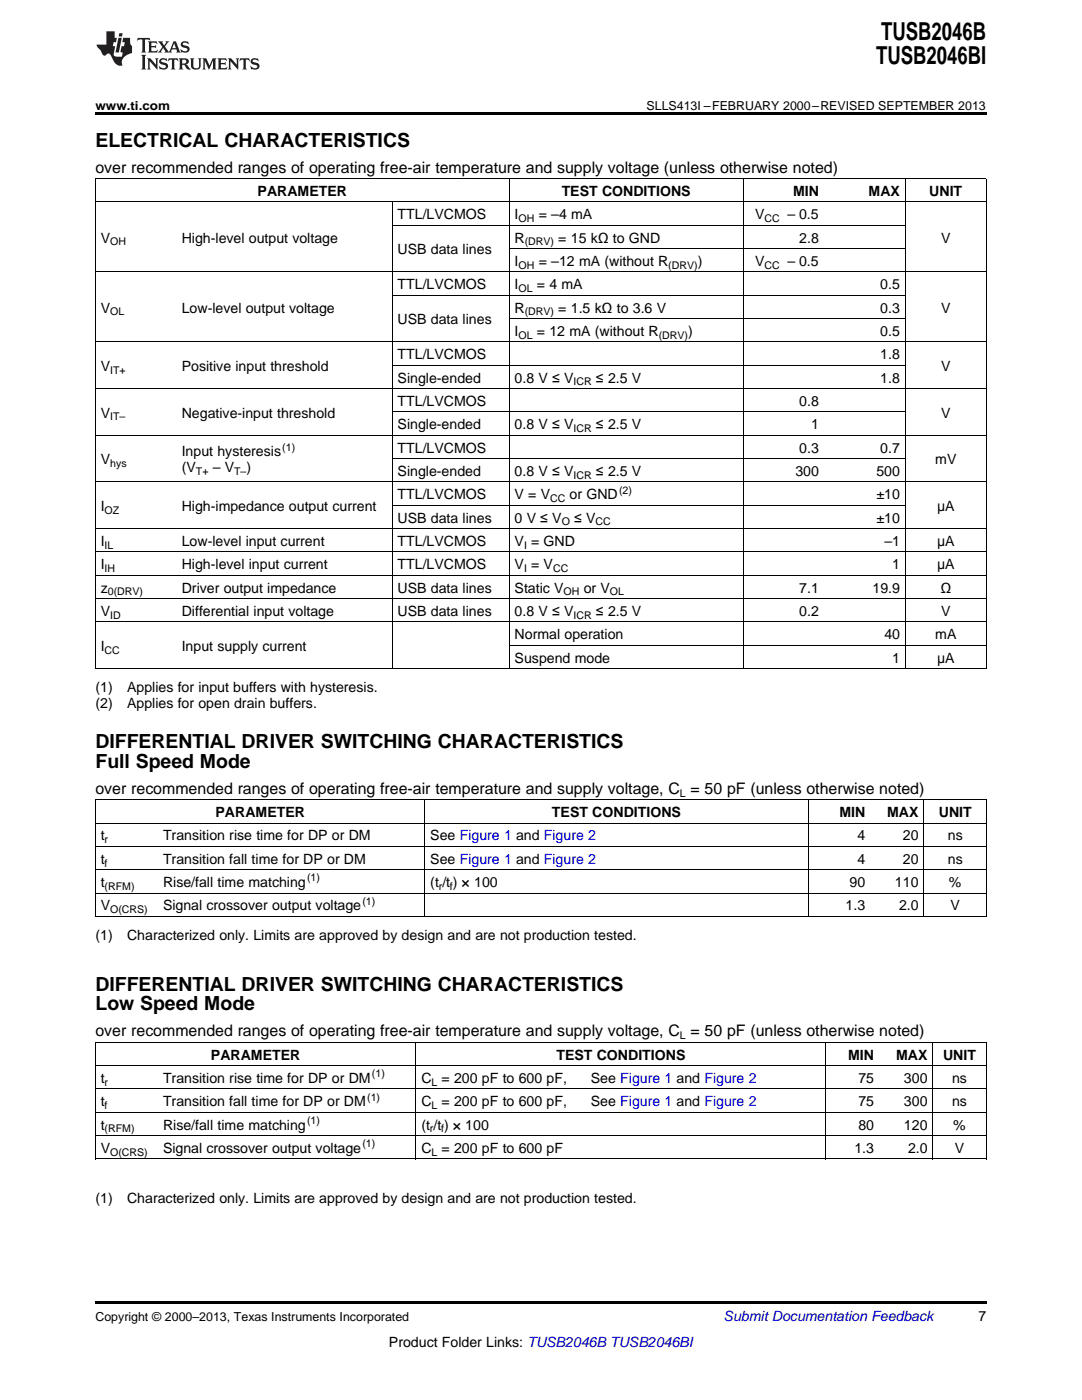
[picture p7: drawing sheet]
<svg xmlns="http://www.w3.org/2000/svg" width="216mm" height="279mm" viewBox="0 0 216 279" stroke-linecap="round" stroke-linejoin="round" font-family="sans-serif">
<defs><g id="words">
<g font-size="4.9">
<text x="175.8" y="7.9">TUSB2046B</text>
<text x="174.8" y="12.8">TUSB2046BI</text>
</g>
<g font-size="3.9">
<text x="19" y="29.3">ELECTRICAL CHARACTERISTICS</text>
<text x="19" y="149.4">DIFFERENTIAL DRIVER SWITCHING CHARACTERISTICS</text>
<text x="19" y="153.2">Full Speed Mode</text>
<text x="19" y="197.8">DIFFERENTIAL DRIVER SWITCHING CHARACTERISTICS</text>
<text x="19" y="201.6">Low Speed Mode</text>
</g>
<g font-size="3.2">
<text x="19" y="34.4">over recommended ranges of operating free-air temperature and supply voltage (unless otherwise noted)</text>
<text x="19" y="158.4">over recommended ranges of operating free-air temperature and supply voltage, C = 50 pF (unless otherwise noted)</text>
<text x="19" y="206.8">over recommended ranges of operating free-air temperature and supply voltage, C = 50 pF (unless otherwise noted)</text>
</g>
<g font-size="2.8">
<text x="51.4" y="39.1">PARAMETER</text>
<text x="112.1" y="39.1">TEST CONDITIONS</text>
<text x="158.3" y="39.1">MIN</text>
<text x="173.3" y="39.1">MAX</text>
<text x="185.4" y="39.1">UNIT</text>
<text x="79.3" y="43.7">TTL/LVCMOS</text>
<text x="102.7" y="43.7">I</text>
<text x="107.5" y="43.7">= –4 mA</text>
<text x="150.7" y="43.7">V</text>
<text x="157.1" y="43.7">– 0.5</text>
<text x="20.1" y="48.4">V</text>
<text x="36.3" y="48.4">High-level output voltage</text>
<text x="79.3" y="50.7">USB data lines</text>
<text x="102.7" y="48.4">R</text>
<text x="102.7" y="53.1">I</text>
<text x="107.5" y="53.1">= –12 mA (without R</text>
<text x="111.4" y="48.4">= 15 kΩ to GND</text>
<text x="139.2" y="53.1">)</text>
<text x="150.7" y="53.1">V</text>
<text x="157.1" y="53.1">– 0.5</text>
<text x="159.5" y="48.4">2.8</text>
<text x="187.8" y="48.4">V</text>
<text x="79.3" y="57.7">TTL/LVCMOS</text>
<text x="102.7" y="57.7">I</text>
<text x="107.1" y="57.7">= 4 mA</text>
<text x="175.6" y="57.7">0.5</text>
<text x="20.1" y="62.4">V</text>
<text x="36.3" y="62.4">Low-level output voltage</text>
<text x="79.3" y="64.7">USB data lines</text>
<text x="102.7" y="62.4">R</text>
<text x="111.4" y="62.4">= 1.5 kΩ to 3.6 V</text>
<text x="175.6" y="62.4">0.3</text>
<text x="187.8" y="62.4">V</text>
<text x="79.3" y="71.7">TTL/LVCMOS</text>
<text x="102.7" y="67">I</text>
<text x="107.1" y="67">= 12 mA (without R</text>
<text x="137.3" y="67">)</text>
<text x="175.6" y="67">0.5</text>
<text x="175.6" y="71.7">1.8</text>
<text x="20.1" y="74">V</text>
<text x="36.3" y="74">Positive input threshold</text>
<text x="79.3" y="76.3">Single-ended</text>
<text x="102.7" y="76.3">0.8 V ≤ V</text>
<text x="118.9" y="76.3">≤ 2.5 V</text>
<text x="175.6" y="76.3">1.8</text>
<text x="187.8" y="74">V</text>
<text x="20.1" y="83.3">V</text>
<text x="36.3" y="83.3">Negative-input threshold</text>
<text x="79.3" y="81">TTL/LVCMOS</text>
<text x="159.5" y="81">0.8</text>
<text x="187.8" y="83.3">V</text>
<text x="79.3" y="85.7">Single-ended</text>
<text x="102.7" y="85.7">0.8 V ≤ V</text>
<text x="118.9" y="85.7">≤ 2.5 V</text>
<text x="161.9" y="85.7">1</text>
<text x="20.1" y="92.6">V</text>
<text x="36.3" y="91.1">Input hysteresis</text>
<text x="36.3" y="94.2">(V</text>
<text x="42.4" y="94.2">– V</text>
<text x="49.2" y="94.2">)</text>
<text x="79.3" y="90.3">TTL/LVCMOS</text>
<text x="79.3" y="95">Single-ended</text>
<text x="102.7" y="95">0.8 V ≤ V</text>
<text x="118.9" y="95">≤ 2.5 V</text>
<text x="158.7" y="95">300</text>
<text x="159.5" y="90.3">0.3</text>
<text x="174.9" y="95">500</text>
<text x="175.6" y="90.3">0.7</text>
<text x="186.6" y="92.6">mV</text>
<text x="20.1" y="102">I</text>
<text x="36.3" y="102">High-impedance output current</text>
<text x="79.3" y="99.6">TTL/LVCMOS</text>
<text x="102.7" y="99.6">V = V</text>
<text x="113.7" y="99.6">or GND</text>
<text x="174.9" y="99.6">±10</text>
<text x="187" y="102">μA</text>
<text x="79.3" y="104.3">USB data lines</text>
<text x="102.7" y="104.3">0 V ≤ V</text>
<text x="114.5" y="104.3">≤ V</text>
<text x="174.9" y="104.3">±10</text>
<text x="20.1" y="108.9">I</text>
<text x="20.1" y="113.6">I</text>
<text x="36.3" y="108.9">Low-level input current</text>
<text x="36.3" y="113.6">High-level input current</text>
<text x="79.3" y="108.9">TTL/LVCMOS</text>
<text x="79.3" y="113.6">TTL/LVCMOS</text>
<text x="102.7" y="108.9">V = GND</text>
<text x="102.7" y="113.6">V = V</text>
<text x="176.5" y="108.9">–1</text>
<text x="178" y="113.6">1</text>
<text x="187" y="108.9">μA</text>
<text x="187" y="113.6">μA</text>
<text x="20.1" y="118.3">z</text>
<text x="36.3" y="118.3">Driver output impedance</text>
<text x="79.3" y="118.3">USB data lines</text>
<text x="102.7" y="118.3">Static V</text>
<text x="116.5" y="118.3">or V</text>
<text x="159.5" y="118.3">7.1</text>
<text x="174.1" y="118.3">19.9</text>
<text x="187.6" y="118.3">Ω</text>
<text x="20.1" y="122.9">V</text>
<text x="36.3" y="122.9">Differential input voltage</text>
<text x="79.3" y="122.9">USB data lines</text>
<text x="102.7" y="122.9">0.8 V ≤ V</text>
<text x="118.9" y="122.9">≤ 2.5 V</text>
<text x="159.5" y="122.9">0.2</text>
<text x="187.8" y="122.9">V</text>
<text x="20.1" y="129.9">I</text>
<text x="36.3" y="129.9">Input supply current</text>
<text x="102.7" y="127.6">Normal operation</text>
<text x="176.5" y="127.6">40</text>
<text x="186.6" y="127.6">mA</text>
<text x="102.7" y="132.2">Suspend mode</text>
<text x="178" y="132.2">1</text>
<text x="187" y="132.2">μA</text>
<text x="19" y="138.1">(1)</text>
<text x="19" y="141.3">(2)</text>
<text x="25.4" y="138.1">Applies for input buffers with hysteresis.</text>
<text x="25.4" y="141.3">Applies for open drain buffers.</text>
<text x="20.1" y="167.7">t</text>
<text x="32.5" y="167.7">Transition rise time for DP or DM</text>
<text x="43" y="163.1">PARAMETER</text>
<text x="85.9" y="167.7">See Figure 1 and Figure 2</text>
<text x="110.1" y="163.1">TEST CONDITIONS</text>
<text x="167.5" y="163.1">MIN</text>
<text x="171.1" y="167.7">4</text>
<text x="177" y="163.1">MAX</text>
<text x="180.2" y="167.7">20</text>
<text x="187.3" y="163.1">UNIT</text>
<text x="189.1" y="167.7">ns</text>
<text x="20.1" y="172.4">t</text>
<text x="32.5" y="172.4">Transition fall time for DP or DM</text>
<text x="85.9" y="172.4">See Figure 1 and Figure 2</text>
<text x="171.1" y="172.4">4</text>
<text x="180.2" y="172.4">20</text>
<text x="189.1" y="172.4">ns</text>
<text x="20.1" y="177">t</text>
<text x="32.5" y="177">Rise/fall time matching</text>
<text x="85.9" y="177">(t /t ) × 100</text>
<text x="169.5" y="177">90</text>
<text x="178.6" y="177">110</text>
<text x="189.3" y="177">%</text>
<text x="20.1" y="181.7">V</text>
<text x="32.5" y="181.7">Signal crossover output voltage</text>
<text x="168.7" y="181.7">1.3</text>
<text x="179.4" y="181.7">2.0</text>
<text x="189.7" y="181.7">V</text>
<text x="19" y="187.5">(1)</text>
<text x="25.4" y="187.5">Characterized only. Limits are approved by design and are not production tested.</text>
<text x="42.1" y="211.5">PARAMETER</text>
<text x="111" y="211.5">TEST CONDITIONS</text>
<text x="169.2" y="211.5">MIN</text>
<text x="178.8" y="211.5">MAX</text>
<text x="188.2" y="211.5">UNIT</text>
<text x="20.1" y="216.1">t</text>
<text x="20.1" y="220.8">t</text>
<text x="32.5" y="216.1">Transition rise time for DP or DM</text>
<text x="32.5" y="220.8">Transition fall time for DP or DM</text>
<text x="84.1" y="216.1">C</text>
<text x="84.1" y="220.8">C</text>
<text x="88.1" y="216.1">= 200 pF to 600 pF,</text>
<text x="88.1" y="220.8">= 200 pF to 600 pF,</text>
<text x="117.9" y="216.1">See Figure 1 and Figure 2</text>
<text x="117.9" y="220.8">See Figure 1 and Figure 2</text>
<text x="171.3" y="216.1">75</text>
<text x="171.3" y="220.8">75</text>
<text x="180.4" y="216.1">300</text>
<text x="180.4" y="220.8">300</text>
<text x="190" y="216.1">ns</text>
<text x="190" y="220.8">ns</text>
<text x="20.1" y="225.4">t</text>
<text x="32.5" y="225.4">Rise/fall time matching</text>
<text x="84.1" y="225.4">(t /t ) × 100</text>
<text x="171.3" y="225.4">80</text>
<text x="180.4" y="225.4">120</text>
<text x="190.2" y="225.4">%</text>
<text x="20.1" y="230.1">V</text>
<text x="32.5" y="230.1">Signal crossover output voltage</text>
<text x="84.1" y="230.1">C</text>
<text x="88.1" y="230.1">= 200 pF to 600 pF</text>
<text x="170.5" y="230.1">1.3</text>
<text x="181.2" y="230.1">2.0</text>
<text x="190.5" y="230.1">V</text>
<text x="19" y="240.2">(1)</text>
<text x="25.4" y="240.2">Characterized only. Limits are approved by design and are not production tested.</text>
<text x="195.3" y="263.6">7</text>
<text x="77.6" y="268.9">Product Folder Links: TUSB2046B TUSB2046BI</text>
</g>
<text font-size="2.8" fill="#0000c8" x="144.4" y="263.6">Submit Documentation Feedback</text>
<g font-size="2.5">
<text x="19" y="21.9">www.ti.com</text>
<text x="129" y="21.9">SLLS413I –FEBRUARY 2000–REVISED SEPTEMBER 2013</text>
<text x="19" y="263.6">Copyright © 2000–2013, Texas Instruments Incorporated</text>
</g>
<g font-size="2.1">
<text x="103.5" y="44.3">OH</text>
<text x="152.5" y="44.3">CC</text>
<text x="22" y="49">OH</text>
<text x="103.5" y="53.6">OH</text>
<text x="104.7" y="49">(DRV)</text>
<text x="133.4" y="53.6">(DRV)</text>
<text x="152.5" y="53.6">CC</text>
<text x="103.5" y="58.3">OL</text>
<text x="22" y="62.9">OL</text>
<text x="104.7" y="62.9">(DRV)</text>
<text x="103.5" y="67.6">OL</text>
<text x="131.4" y="67.6">(DRV)</text>
<text x="22" y="74.6">IT+</text>
<text x="114.4" y="76.9">ICR</text>
<text x="22" y="83.9">IT–</text>
<text x="56.3" y="89.9">(1)</text>
<text x="114.4" y="86.2">ICR</text>
<text x="22" y="93.2">hys</text>
<text x="39.1" y="94.8">T+</text>
<text x="46.7" y="94.8">T–</text>
<text x="114.4" y="95.5">ICR</text>
<text x="109.8" y="100.2">CC</text>
<text x="123.5" y="98.5">(2)</text>
<text x="20.9" y="102.5">OZ</text>
<text x="112.1" y="104.8">O</text>
<text x="118.8" y="104.8">CC</text>
<text x="20.9" y="109.5">IL</text>
<text x="104.6" y="109.5">I</text>
<text x="20.9" y="114.2">IH</text>
<text x="21.5" y="118.8">0(DRV)</text>
<text x="104.6" y="114.2">I</text>
<text x="110.3" y="114.2">CC</text>
<text x="112.5" y="118.8">OH</text>
<text x="121.7" y="118.8">OL</text>
<text x="22" y="123.5">ID</text>
<text x="114.4" y="123.5">ICR</text>
<text x="20.9" y="130.5">CC</text>
<text x="135.7" y="159">L</text>
<text x="20.9" y="168.3">r</text>
<text x="20.9" y="172.9">f</text>
<text x="20.9" y="177.6">(RFM)</text>
<text x="61.3" y="175.9">(1)</text>
<text x="87.6" y="177.6">r</text>
<text x="89.8" y="177.6">f</text>
<text x="22" y="182.2">O(CRS)</text>
<text x="72.3" y="180.6">(1)</text>
<text x="135.7" y="207.4">L</text>
<text x="74.2" y="215">(1)</text>
<text x="20.9" y="216.7">r</text>
<text x="20.9" y="221.3">f</text>
<text x="73.3" y="219.6">(1)</text>
<text x="86.1" y="216.7">L</text>
<text x="86.1" y="221.3">L</text>
<text x="20.9" y="226">(RFM)</text>
<text x="61.3" y="224.3">(1)</text>
<text x="85.8" y="226">r</text>
<text x="88" y="226">f</text>
<text x="22" y="230.6">O(CRS)</text>
<text x="72.3" y="229">(1)</text>
<text x="86.1" y="230.6">L</text>
</g>
</g></defs>
<path d="M19 22.5h177.8v.5h-177.8zM19 259.7h177.8v.5h-177.8z" fill="#000"/>
<g fill="none" stroke="#000" stroke-width=".2">
<path d="M19 35.6h177.8M19.1 35.7v97.8M101.6 35.7v97.8M148.3 35.7v97.8M180.6 35.7v97.8M196.8 35.7v97.8M19 54.3h177.8M19 40.3h177.8M78.2 40.4v93.1M78.3 58.9h102.4M78.3 45h102.4M101.6 49.6h79.1"/>
<path d="M19 77.6h177.8M19 68.2h177.8M78.3 72.9h102.4M101.6 63.6h79.1M19 96.2h177.8M19 86.9h177.8M78.3 91.5h102.4M78.3 82.2h102.4M19 119.5h177.8M19 114.8h177.8M19 110.2h177.8M19 105.5h177.8"/>
<path d="M78.3 100.8h102.4M19 133.4h177.8M19 124.1h177.8M101.6 128.8h95.2M19 159.6h177.8M19.1 159.7v23.3M84.8 159.7v23.3M161.2 159.7v23.3M184.3 159.7v23.3M196.8 159.7v23.3M19 178.2h177.8M19 173.6h177.8"/>
<path d="M19 168.9h177.8M19 164.3h177.8M19 182.9h177.8M19 217.3h177.8M19 212.7h177.8M19 208h177.8M19.1 208.1v23.3M83 208.1v23.3M164.8 208.1v23.3M186.1 208.1v23.3M196.8 208.1v23.3M19 231.3h177.8"/>
<path d="M19 226.6h177.8M19 222h177.8"/>
</g>
<g fill="#231f20">
<path d="M27.5 7.6l-.1 .5 .4-.2h.6v.1v2.1l-.2 .4h1l-.3-.4v-2.1l.1-.1h.5l.5 .2-.2-.5zM29.5 8.3l.2 .3v1.5l-.2 .4h1.8l.2-.6a1.04 1.04 0 0 1-1.3 .2v-.7h.6l.3 .2v-.6l-.3 .2h-.6v-.6l.8-.1 .4 .3-.2-.5zM31.5 8.3l.9 1.1-.9 1.1h.8l-.2-.2 .5-.7 .4 .7-.2 .2h1.5l-.1-.2 .1-.4h.9l.1 .4-.2 .2h1l-.3-.3-.7-1.9h-.5l-.9 2-.8-1 .9-1h-.8l.1 .3-.3 .5-.4-.6 .2-.2zM34.7 8.6l.4 1h-.7zM36.3 8.4a.63 .63 0 0 0-.2 .7 .63 .63 0 0 0 .6 .4l.6 .2 .1 .2a.75 .75 0 0 1-.7 .4 .75 .75 0 0 1-.6-.5l.1 .7 .1-.1a1.11 1.11 0 0 0 1.5-.6 1.13 1.13 0 0 0-1.2-.8l-.1-.4a1.04 1.04 0 0 1 1.2 .2l-.2-.5-.1 .1-.5-.2zM28.2 10.9l.2 .4v2.2l-.2 .4h1l-.3-.4v-2.2l.3-.4zM29.3 11.6l.3 .4v1.5l-.3 .4h.8l-.2-.4v-1.3l1.5 1.7v-1.9l.2-.4h-.7l.2 .4v.9l-1.1-1.3zM32 11.8a.62 .62 0 0 0-.2 .7 .62 .62 0 0 0 .6 .4l.6 .1 .1 .3a.76 .76 0 0 1-.7 .3 .76 .76 0 0 1-.6-.4l.1 .7 .1-.1a1.11 1.11 0 0 0 1.5-.6 1.13 1.13 0 0 0-1.2-.8l-.1-.4a1.04 1.04 0 0 1 1.2 .2l-.2-.6-.1 .1-.5-.1zM33.7 11.6l-.2 .6a.61 .61 0 0 1 .8-.3v1.6l-.2 .4h.9l-.2-.4v-1.6a.63 .63 0 0 1 .8 .3l-.2-.6zM35.6 11.6l.3 .4v1.5l-.3 .4h1l-.2-.2v-.8l.5 .2a.76 .76 0 0 0 1.2 .7l-1-1a.58 .58 0 0 0 .6-.5 .58 .58 0 0 0-.5-.6zM36.4 11.9h.1a.45 .45 0 0 1 .5 .1 .45 .45 0 0 1 .1 .5l-.7 .2zM37.9 11.6l.2 .2a2.17 2.17 0 0 0 .3 1.9 .99 .99 0 0 0 1.6-.6v-1.1l.2-.4h-.7l.2 .2a1.92 1.92 0 0 1-.2 1.8 .6 .6 0 0 1-.9-.5v-1.1l.2-.4zM40.4 11.6l.2 .4v1.5l-.2 .4h.7l-.2-.4v-1.4l.8 1.8 .8-1.8v1.4l-.2 .4h.9l-.2-.4v-1.5l.2-.4h-.8l-.6 1.5-.6-1.5zM43.4 11.6l.2 .4v1.5l-.2 .4h1.8l.2-.6a1.04 1.04 0 0 1-1.3 .1v-.6h.5l.4 .2v-.6l-.4 .2h-.5v-.7h.8l.3 .3-.1-.6zM45.5 11.6l.2 .4v1.5l-.2 .4h.7l-.2-.4v-1.3l1.5 1.7v-1.9l.2-.4h-.7l.2 .4v.9l-1.1-1.3zM47.9 11.6l-.1 .6a.61 .61 0 0 1 .8-.3v1.6l-.3 .4h1l-.3-.4 .1-1.6a.63 .63 0 0 1 .7 .3l-.1-.6zM50.2 11.8a.62 .62 0 0 0-.2 .7 .62 .62 0 0 0 .6 .4l.6 .1 .2 .3a.76 .76 0 0 1-.8 .3 .76 .76 0 0 1-.6-.4l.1 .7 .2-.1a1.11 1.11 0 0 0 1.5-.6 1.13 1.13 0 0 0-1.3-.8l-.1-.4a1.04 1.04 0 0 1 1.2 .2l-.1-.6-.2 .1-.5-.1z"/>
<path d="M21.2 6.3v2.6h-1.9l.1 .4 .7 .9a.91 .91 0 0 0 1 .8 .56 .56 0 0 1 .5-.3 .56 .56 0 0 1 .5 .3l.4 .8a1.53 1.53 0 0 0 1.9 1.2 1.54 1.54 0 0 1 1-2.1l.9-.3v-1.4a1.52 1.52 0 0 1-.3-1.6h-1.4l-.2 .8h.5l-.2 .8h-.4l-.2 1v.2l.4 .1-.2 .8a1.93 1.93 0 0 1-1.6-.3l.3-1.8h-.5l.2-.8h.4l.2-.8h-.4v-1.3zM23.6 7.6l-.6 2.9h.7l.6-2.9zM23.8 6.6l-.1 .7h.6l.2-.7z"/>
</g>
<use href="#words"/>
</svg>
